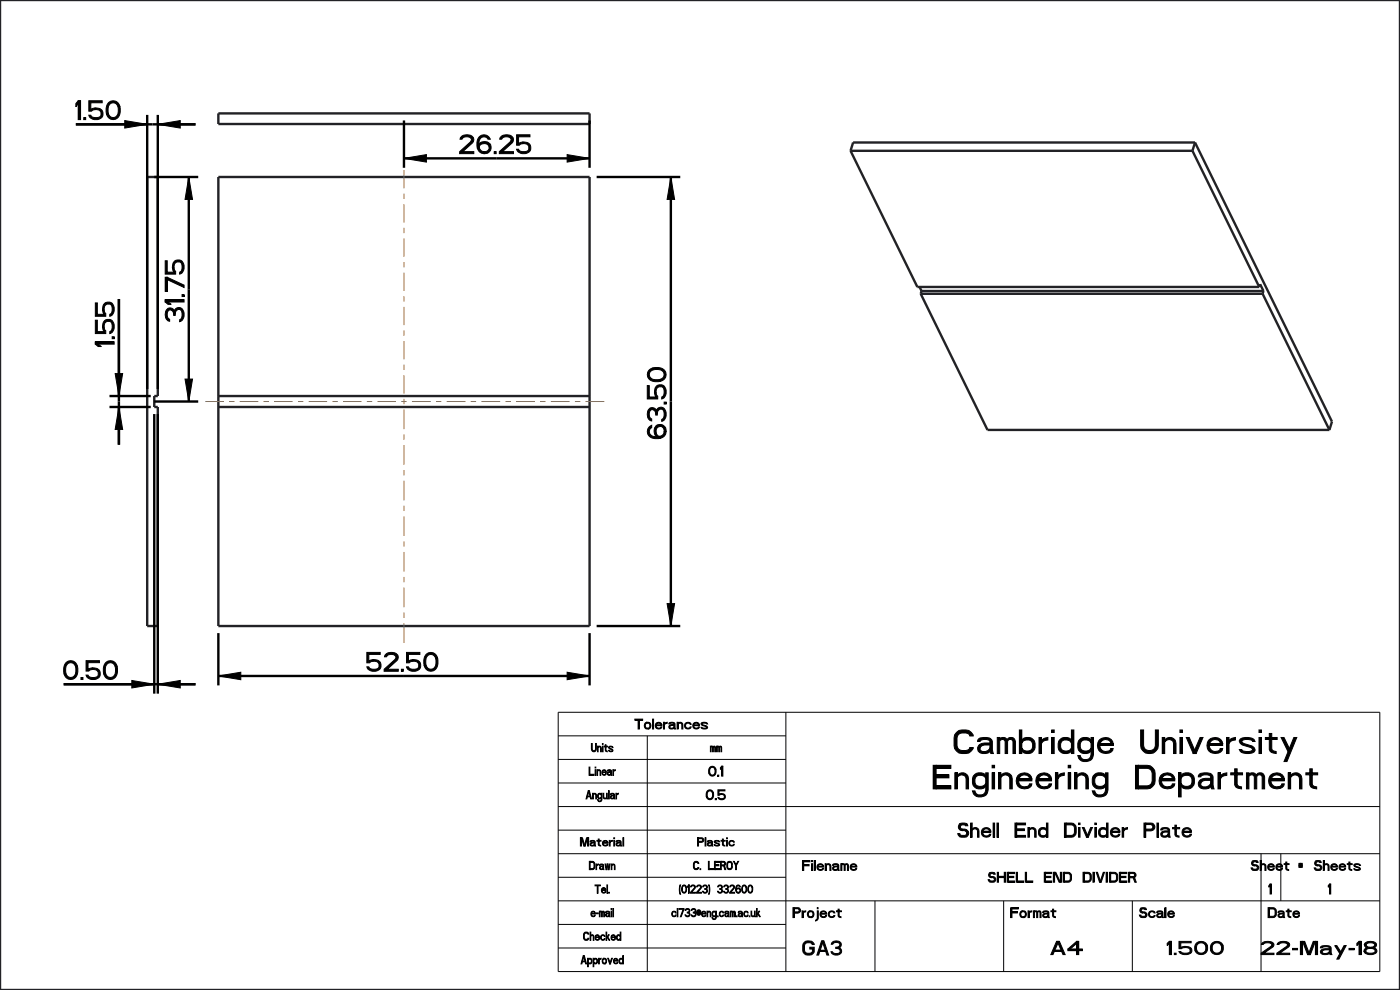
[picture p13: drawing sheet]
<svg xmlns="http://www.w3.org/2000/svg" width="297mm" height="210mm" viewBox="0 0 297 210" stroke-linecap="round" stroke-linejoin="round" font-family="sans-serif">
<defs><g id="words">
<g font-size="6.5">
<text x="200.2" y="159.8">Cambridge University</text>
<text x="196.3" y="167.3">Engineering Department</text>
</g>
<g font-size="5.2">
<text x="16.1" y="25.4">1.50</text>
<text x="97.5" y="32.6">26.25</text>
<text x="39" y="68.2" transform="rotate(-90 39 68.2)">31.75</text>
<text x="24.2" y="73.5" transform="rotate(-90 24.2 73.5)">1.55</text>
<text x="141.3" y="93" transform="rotate(-90 141.3 93)">63.50</text>
<text x="77.8" y="142.4">52.50</text>
<text x="13.5" y="144.1">0.50</text>
</g>
<g font-size="3.9">
<text x="201.3" y="177.6">Shell End Divider Plate</text>
<text x="171.2" y="202.6">GA3</text>
</g>
<g font-size="3.6">
<text x="223.7" y="202.5">A4</text>
<text x="246.8" y="202.5">1.500</text>
<text x="267.3" y="202.5">22-May-18</text>
</g>
<g font-size="2.7">
<text x="134.4" y="154.6">Tolerances</text>
<text x="149.6" y="164.6">0.1</text>
<text x="149.6" y="169.6">0.5</text>
<text x="169.6" y="184.6">Filename</text>
<text x="265.5" y="184.6">Sheet</text>
<text x="275.7" y="184.6"># Sheets</text>
<text x="211.8" y="187.1">SHELL END DIVIDER</text>
<text x="268.8" y="189.6">1</text>
<text x="281.4" y="189.6">1</text>
<text x="168.2" y="194.6">Project</text>
<text x="214.4" y="194.6">Format</text>
<text x="241.7" y="194.6">Scale</text>
<text x="269" y="194.6">Date</text>
</g>
<g font-size="2.3">
<text x="125.1" y="159.5">Units</text>
<text x="150.9" y="159.5">mm</text>
<text x="124.6" y="164.5">Linear</text>
<text x="124" y="169.5">Angular</text>
<text x="122.4" y="179.5">Material</text>
<text x="147.2" y="179.5">Plastic</text>
<text x="125.1" y="184.5">Drawn</text>
<text x="147.6" y="184.5">C. LEROY</text>
<text x="125.7" y="189.5">Tel.</text>
<text x="144.4" y="189.5">(01223) 332600</text>
<text x="124.6" y="194.5">e-mail</text>
<text x="141.6" y="194.5">cl733@eng.cam.ac.uk</text>
<text x="124" y="199.5">Checked</text>
<text x="123.5" y="204.5">Approved</text>
</g>
</g></defs>
<g fill="none" stroke="#222226" stroke-width=".51">
<path d="M0 0h297v210h-297zM31.2 37.5h2.3v46.5h-.8v2.3h.8v46.5h-2.3zM46.3 24.1h78.8v2.2h-78.8zM46.3 37.5h78.8v95.3h-78.8zM180.4 32l14.2 28.9h72.5M180.4 32h72.6M253 32l14.1 28.9M253.5 30.2l29.1 59.2-.6 1.8M253.5 30.2h-72.5l-.6 1.8M253.5 30.2l-.5 1.8M195.1 60.9l.4 .8M195.3 62.3l14.2 28.9h72.5"/>
<path d="M195.3 62.3h72.6M195.5 61.7l-.2 .6M195.5 61.7h72.5M267.1 60.9l.2-.6 .7 1.4M267.9 62.3l14.1 28.9M268 61.7l-.1 .6M46.3 84h78.8M46.3 86.3h78.8"/>
</g>
<g fill="none" stroke="#000" stroke-width=".51">
<path d="M16.1 26.4h25.4M31.2 24.4v58.1M32.7 37.5h9.3M33.5 24.4v58.1M40 37.5v47.7M85.7 25.6v10M85.7 33.6h39.4M125.1 25.6v10M126.6 37.5h17.7M142.3 37.5v95.3M25.2 63.4v30.9M23.2 84h8.8"/>
<path d="M23.2 86.3h8.8M32.7 85.2h9.3M32.7 87.8v59.3M33.5 87.8v59.3M46.3 134.3v11.1M125.1 134.3v11.1M126.6 132.8h17.7M13.5 145.1h28M46.3 143.4h78.8"/>
</g>
<g fill="#000">
<path d="M26.5 25.6l4.7 .8-4.7 .8zM33.5 26.4l4.7-.8v1.6zM40 37.5l.8 4.8h-1.5zM85.7 33.6l4.8-.8v1.6zM120.3 32.8l4.8 .8-4.8 .8zM142.3 37.5l.8 4.8h-1.6zM24.4 79.2h1.6l-.8 4.8zM25.2 86.3l.8 4.8h-1.6zM39.3 80.4h1.5l-.8 4.8zM141.5 128h1.6l-.8 4.8zM28 144.3l4.7 .8-4.7 .8zM33.5 145.1l4.7-.8v1.6z"/>
<path d="M46.3 143.4l4.8-.8v1.6zM120.3 142.6l4.8 .8-4.8 .8zM144.3 187.7h.1l-.2 .9 .2 1.1a2.39 2.39 0 0 1-.1-2zM210.3 185.9a.71 .71 0 0 1 .9 .9 .89 .89 0 0 1-1.6-.2h.3l.3 .3 .7-.2v-.4l-.6-.1zM209.9 185.1l.4-.1a.61 .61 0 0 1 .8 .4h-.9l-.2 .3 .3 .5-.3-.1-.3-.4zM239.6 185h.8a.58 .58 0 0 1 .6 .6 .58 .58 0 0 1-.6 .6h-.8v-.3h.8l.3-.2-.3-.4h-.8zM240.3 186.1h.4l.3 1h-.3z"/>
</g>
<g fill="none" stroke="#000" stroke-width=".21">
<path d="M26.5 25.6l4.7 .8-4.7 .8zM33.5 26.4l4.7-.8v1.6zM40 37.5l.8 4.8h-1.5zM85.7 33.6l4.8-.8v1.6zM120.3 32.8l4.8 .8-4.8 .8zM142.3 37.5l.8 4.8h-1.6zM24.4 79.2h1.6l-.8 4.8zM25.2 86.3l.8 4.8h-1.6zM39.3 80.4h1.5l-.8 4.8zM141.5 128h1.6l-.8 4.8zM28 144.3l4.7 .8-4.7 .8zM33.5 145.1l4.7-.8v1.6z"/>
<path d="M46.3 143.4l4.8-.8v1.6zM118.4 151.1h174.3v55h-174.3zM118.4 156.1h48.3M120.3 142.6l4.8 .8-4.8 .8zM137.3 156.1v50M166.7 151.1v55M118.4 176.1h48.3M118.4 171.1h174.3M118.4 166.1h48.3M118.4 161.1h48.3M118.4 196.1h48.3M118.4 191.1h174.3"/>
<path d="M118.4 186.1h48.3M118.4 181.1h174.3M144.3 187.7h.1l-.2 .9 .2 1.1a2.39 2.39 0 0 1-.1-2zM185.6 191.1v15M209.9 185.1l.4-.1a.61 .61 0 0 1 .8 .4h-.9l-.2 .3 .3 .5-.3-.1-.3-.4zM210.3 185.9a.71 .71 0 0 1 .9 .9 .89 .89 0 0 1-1.6-.2h.3l.3 .3 .7-.2v-.4l-.6-.1zM212.9 191.1v15M239.6 185h.8a.58 .58 0 0 1 .6 .6 .58 .58 0 0 1-.6 .6h-.8v-.3h.8l.3-.2-.3-.4h-.8zM240.2 191.1v15M240.3 186.1h.4l.3 1h-.3zM267.5 181.1v25M271.7 181.1v10"/>
<path d="M118.4 201.1h48.3"/>
</g>
<g fill="none" stroke="#963" stroke-width=".21">
<path d="M85.7 36.1v3.8M85.7 41.1v1.1M85.7 43.3v3.9M85.7 48.3v1.2M85.7 50.6v3.9M85.7 55.6v1.1M85.7 57.8v3.9M85.7 62.8v1.2M85.7 65.1v3.9M85.7 70.1v1.1M85.7 72.4v3.8M85.7 77.3v1.2"/>
<path d="M85.7 79.6v3.9M43.6 85.2h3.9M48.6 85.2h1.1M50.9 85.2h3.9M55.9 85.2h1.1M58.2 85.2h3.9M63.2 85.2h1.1M65.5 85.2h3.9M70.5 85.2h1.2M72.8 85.2h3.9M77.8 85.2h1.2M80.1 85.2h3.9"/>
<path d="M85.1 85.2h1.2M85.7 84.6v1.1M85.7 86.9v4.1M85.7 92.2v1.1M85.7 94.4v4.2M85.7 99.7v1.1M87.4 85.2h4M92.5 85.2h1.1M94.8 85.2h3.9M99.9 85.2h1.1M102.1 85.2h4M107.2 85.2h1.2"/>
<path d="M109.5 85.2h4M114.6 85.2h1.1M116.9 85.2h3.9M122 85.2h1.1M124.2 85.2h4M85.7 102v4.1M85.7 107.3v1.1M85.7 109.5v4.2M85.7 114.8v1.2M85.7 117.1v4.2M85.7 122.4v1.1M85.7 124.6v4.2"/>
<path d="M85.7 129.9v1.2M85.7 132.2v4.2"/>
</g>
<use href="#words"/>
</svg>
